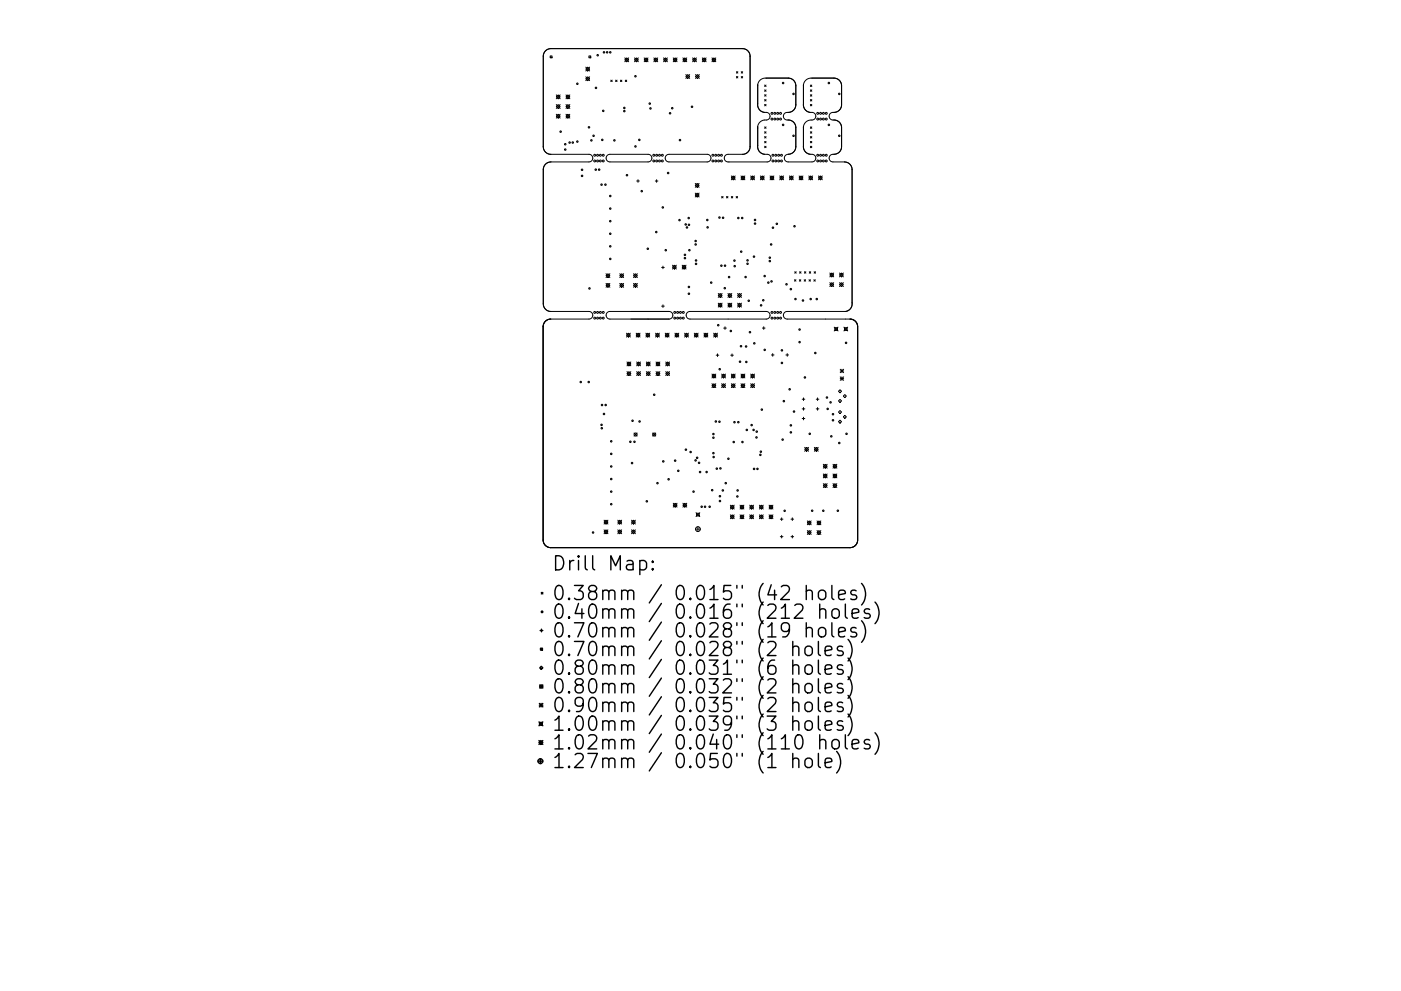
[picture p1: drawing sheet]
<svg xmlns="http://www.w3.org/2000/svg" width="297mm" height="210mm" viewBox="0 0 297 210" stroke-linecap="round" stroke-linejoin="round" font-family="sans-serif">
<defs><g id="words">
<g font-size="4.2">
<text x="117.1" y="121.1">Drill Map:</text>
<text x="117.1" y="127.4">0.38mm / 0.015&quot; (42 holes)</text>
<text x="117.1" y="131.3">0.40mm / 0.016&quot; (212 holes)</text>
<text x="117.1" y="135.3">0.70mm / 0.028&quot; (19 holes)</text>
<text x="117.1" y="139.2">0.70mm / 0.028&quot; (2 holes)</text>
<text x="117.1" y="143.2">0.80mm / 0.031&quot; (6 holes)</text>
<text x="117.1" y="147.2">0.80mm / 0.032&quot; (2 holes)</text>
<text x="117.1" y="151.1">0.90mm / 0.035&quot; (2 holes)</text>
<text x="117.1" y="155.1">1.00mm / 0.039&quot; (3 holes)</text>
<text x="117.1" y="159">1.02mm / 0.040&quot; (110 holes)</text>
<text x="117.1" y="163">1.27mm / 0.050&quot; (1 hole)</text>
</g>
</g></defs>
<g fill="none" stroke="#000" stroke-width=".21">
<path d="M115.2 11.9a1.62 1.62 0 0 1 1.6-1.6h40.6a1.62 1.62 0 0 1 1.6 1.6v19.2a1.62 1.62 0 0 1-1.6 1.6M115.2 11.9v19.2M116.6 11.9h.4v.4h-.4zM124.2 14.7l.4-.5 .4 .5-.4 .4zM124.2 14.2l.8 .9M124.2 16.3l.8 .8M124.6 16.3l.4 .4-.4 .4-.4-.4zM124.9 11.9h.4v.4h-.4zM125 14.2l-.8 .9M125 16.3l-.8 .8M129.5 17l.3 .3M129.8 17l-.3 .3"/>
<path d="M130.5 17l.3 .3M130.8 17l-.3 .3M131.5 17l.4 .3M131.9 17l-.4 .3M132.5 12.7l.4-.4 .4 .4-.4 .4zM132.5 12.3l.8 .8M132.6 17l.3 .3M132.9 17l-.3 .3M133.3 12.3l-.8 .8M134.5 12.7l.4-.4 .4 .4-.4 .4zM134.5 12.3l.8 .8M135.3 12.3l-.8 .8"/>
<path d="M136.6 12.7l.4-.4 .4 .4-.4 .4zM136.6 12.3l.8 .8M137.4 12.3l-.8 .8M138.6 12.7l.4-.4 .4 .4-.4 .4zM138.6 12.3l.8 .8M139.4 12.3l-.8 .8M140.7 12.7l.4-.4 .4 .4-.4 .4zM140.7 12.3l.8 .8M141.5 12.3l-.8 .8M142.7 12.7l.4-.4 .5 .4-.5 .4zM142.7 12.3l.9 .8M143.6 12.3l-.9 .8"/>
<path d="M144.8 12.7l.4-.4 .4 .4-.4 .4zM144.8 12.3l.8 .8M145.4 15.8l.8 .8M145.6 12.3l-.8 .8M145.8 15.8l.4 .4-.4 .4-.4-.4zM146.2 15.8l-.8 .8M146.8 12.7l.5-.4 .4 .4-.4 .4zM146.8 12.3l.9 .8M147.5 15.8l.8 .8M147.7 12.3l-.9 .8M147.9 15.8l.4 .4-.4 .4-.4-.4zM148.3 15.8l-.8 .8"/>
<path d="M148.9 12.7l.4-.4 .4 .4-.4 .4zM148.9 12.3l.8 .8M149.7 12.3l-.8 .8M150.9 12.7l.5-.4 .4 .4-.4 .4zM150.9 12.3l.9 .8M151.8 12.3l-.9 .8M156.1 15.2l.3 .3M156.1 16.2l.3 .3M156.4 15.2l-.3 .3M156.4 16.2l-.3 .3M157.2 16.2l.3 .3M157.2 15.2l.3 .3"/>
<path d="M157.5 15.2l-.3 .3M157.5 16.2l-.3 .3M160.7 18l-.1 4M162.1 18l.3 .4M162.1 19.1l.3 .3M162.4 18l-.3 .4M162.4 19.1l-.3 .3M167.1 16.6a1.62 1.62 0 0 1 1.6 1.6M167.1 16.6h-4.8a1.62 1.62 0 0 0-1.7 1.6M168.7 18.2v4M170.4 18l-.1 4M171.8 18l.3 .4"/>
<path d="M171.8 19.1l.3 .3M172.1 18l-.3 .4M172.1 19.1l-.3 .3M176.8 16.6a1.62 1.62 0 0 1 1.6 1.6M176.8 16.6h-4.8a1.62 1.62 0 0 0-1.7 1.6M178.4 18.2v4M115.2 31.1a1.62 1.62 0 0 0 1.6 1.6h8.1a.81 .81 0 0 1 .8 .8 .81 .81 0 0 1-.8 .9h-8.1a1.62 1.62 0 0 0-1.6 1.6M115.2 36v28.5M115.2 31.1a1.62 1.62 0 0 0 1.6 1.6M116.8 34.4a1.62 1.62 0 0 0-1.6 1.6M117.9 20.5l.5-.4 .4 .4-.4 .5zM117.9 22.6l.5-.4 .4 .4-.4 .4z"/>
<path d="M117.9 20.1l.9 .9M117.9 22.2l.9 .8M117.9 24.2l.9 .9M118.4 24.2l.4 .5-.4 .4-.5-.4zM118.8 20.1l-.9 .9M118.8 22.2l-.9 .8M118.8 24.2l-.9 .9M120 20.5l.4-.4 .4 .4-.4 .5zM120 22.6l.4-.4 .4 .4-.4 .4zM120 22.2l.8 .8M120 24.2l.8 .9M120 20.1l.8 .9"/>
<path d="M120.4 24.2l.4 .5-.4 .4-.4-.4zM120.8 20.1l-.8 .9M120.8 22.2l-.8 .8M120.8 24.2l-.8 .9M128.7 33l.6-.3h8.1a.81 .81 0 0 1 .8 .8 .81 .81 0 0 1-.8 .9h-8.1a.81 .81 0 0 1-.7-.5 .81 .81 0 0 1 .1-.9zM135 38.4h.6M135.3 38.1v.6M138.9 38.4h.6M139.2 38.1v.6M141.3 33l.5-.3h8.1a.81 .81 0 0 1 .8 .8 .81 .81 0 0 1-.8 .9h-8.1a.81 .81 0 0 1-.7-.5 .81 .81 0 0 1 .2-.9zM147.4 38.9l.8 .8M147.8 38.9l.4 .4-.4 .4-.4-.4z"/>
<path d="M148.2 38.9l-.8 .8M155.1 37.3l.8 .8M155.5 37.3l.4 .4-.4 .4-.4-.4zM155.9 37.3l-.8 .8M157.1 37.7l.4-.4 .4 .4-.4 .4zM157.1 37.3l.8 .8M157.9 37.3l-.8 .8M159.2 37.3l.8 .8M159.6 37.3l.4 .4-.4 .4-.4-.4zM160 37.3l-.8 .8M160.6 22a1.63 1.63 0 0 0 1.5 1.8h.4a.81 .81 0 0 1 .8 .9 .81 .81 0 0 1-.8 .8h-.4a1.63 1.63 0 0 0-1.5 1.8M160.6 30.9a1.63 1.63 0 0 0 1.5 1.8h.6a.81 .81 0 0 1 .8 .8 .81 .81 0 0 1-.8 .9h-8.3a.81 .81 0 0 1-.8-.9 .81 .81 0 0 1 .8-.8h3"/>
<path d="M160.7 30.9a1.63 1.63 0 0 0 1.4 1.8M160.7 22a1.63 1.63 0 0 0 1.4 1.8M160.7 26.9l-.1 4M161.2 37.7l.4-.4 .4 .4-.4 .4zM161.2 37.3l.8 .8M162 37.3l-.8 .8M162.1 21.1l.3 .3M162.1 20.1l.3 .3M162.1 22.1l.3 .4M162.1 26.9l.3 .3M162.1 27.9l.3 .4M162.1 29l.3 .3"/>
<path d="M162.1 30l.3 .3M162.1 31l.3 .3M162.4 20.1l-.3 .3M162.4 21.1l-.3 .3M162.4 22.1l-.3 .4M162.4 26.9l-.3 .3M162.4 27.9l-.3 .4M162.4 29l-.3 .3M162.4 30l-.3 .3M162.4 31l-.3 .3M163.3 37.3l.8 .8M163.7 37.3l.4 .4-.4 .4-.4-.4z"/>
<path d="M164.1 37.3l-.8 .8M165.3 37.3l.8 .8M165.7 37.3l.4 .4-.4 .4-.4-.4zM166.1 37.3l-.8 .8M167.1 23.8h-.2a.81 .81 0 0 0-.8 .9 .81 .81 0 0 0 .8 .8h.2M167.1 25.5a1.62 1.62 0 0 1 1.6 1.6M167.1 25.4a1.62 1.62 0 0 1 1.6 1.7M167.4 37.3l.8 .8M167.8 37.3l.4 .4-.4 .4-.4-.4zM168.2 37.3l-.8 .8M168.7 22.2a1.62 1.62 0 0 1-1.6 1.6M168.7 31.1a1.62 1.62 0 0 1-1.6 1.6"/>
<path d="M168.7 27.1v4M169.4 37.7l.4-.4 .4 .4-.4 .4zM169.4 37.3l.8 .8M170.2 37.3l-.8 .8M170.3 22a1.63 1.63 0 0 0 1.5 1.8h.4a.81 .81 0 0 1 .8 .9 .81 .81 0 0 1-.8 .8 1.64 1.64 0 0 0-1.9 1.6M170.3 30.9a1.63 1.63 0 0 0 1.5 1.8h.4a.81 .81 0 0 1 .8 .8 .81 .81 0 0 1-.8 .9h-5.1a.84 .84 0 0 1-.8-1 .84 .84 0 0 1 1.1-.7 1.62 1.62 0 0 0 1.3-1.6M170.4 22a1.63 1.63 0 0 0 1.4 1.8M170.4 30.9a1.63 1.63 0 0 0 1.4 1.8M170.4 26.9l-.1 4M171.5 37.3l.8 .8M171.8 20.1l.3 .3M171.8 21.1l.3 .3"/>
<path d="M171.8 22.1l.3 .4M171.8 26.9l.3 .3M171.8 27.9l.3 .4M171.8 29l.3 .3M171.8 30l.3 .3M171.8 31l.3 .3M171.9 37.3l.4 .4-.4 .4-.4-.4zM172.1 20.1l-.3 .3M172.1 21.1l-.3 .3M172.1 22.1l-.3 .4M172.1 26.9l-.3 .3M172.1 27.9l-.3 .4"/>
<path d="M172.1 29l-.3 .3M172.1 30l-.3 .3M172.1 31l-.3 .3M172.3 37.3l-.8 .8M173.5 37.7l.4-.4 .5 .4-.5 .4zM173.5 37.3l.9 .8M174.4 37.3l-.9 .8M176.8 23.8h-.2a.81 .81 0 0 0-.8 .9 .81 .81 0 0 0 .8 .8h.2M176.8 25.5a1.62 1.62 0 0 1 1.6 1.6M176.8 25.4a1.62 1.62 0 0 1 1.6 1.7M178.4 31.1a1.85 1.85 0 0 1-2.1 1.7 .81 .81 0 0 0-.5 .9 .81 .81 0 0 0 .8 .7h2.4M178.4 22.2a1.62 1.62 0 0 1-1.6 1.6"/>
<path d="M178.4 31.1a1.62 1.62 0 0 1-1.6 1.6M178.4 27.1v4M179 34.4a1.62 1.62 0 0 1 1.6 1.6v28.3a1.63 1.63 0 0 1-1.4 1.8h-12.3a.81 .81 0 0 0-.8 .8 .81 .81 0 0 0 .8 .8h13.3M179.1 34.4a1.62 1.62 0 0 1 1.6 1.6v28.3a1.63 1.63 0 0 1-1.4 1.8M128.5 58.5l.4-.4 .4 .4-.4 .4zM128.5 58.1l.8 .8M129.3 58.1l-.8 .8M131.4 58.5l.4-.4 .4 .4-.4 .4zM131.4 58.1l.8 .8M132.2 58.1l-.8 .8M134.3 58.5l.4-.4 .4 .4-.4 .4zM134.3 58.1l.8 .8"/>
<path d="M135.1 58.1l-.8 .8M140.3 56.7h.5M140.6 56.5v.5M142.6 56.7l.4-.4 .4 .4-.4 .4zM142.6 56.3l.8 .8M143.4 56.3l-.8 .8M144.6 56.3l.9 .8M145 56.3l.5 .4-.5 .4-.4-.4zM145.5 56.3l-.9 .8M147.4 41.4l.4-.4 .4 .4-.4 .4zM147.4 41l.8 .8M148.2 41l-.8 .8"/>
<path d="M153 41.7l.3 .3M153.3 41.7l-.3 .3M154 41.7l.3 .3M154.3 41.7l-.3 .3M155.1 41.7l.3 .3M155.4 41.7l-.3 .3M156.1 41.7l.3 .3M156.4 41.7l-.3 .3M168.4 59.3l.4 .4M168.5 57.7l.3 .3M168.8 59.3l-.4 .4M168.8 57.7l-.3 .3"/>
<path d="M169.5 59.3l.3 .4M169.5 57.7l.3 .3M169.8 59.3l-.3 .4M169.8 57.7l-.3 .3M170.5 59.3l.3 .4M170.6 57.7l.3 .3M170.8 59.3l-.3 .4M170.9 57.7l-.3 .3M171.5 59.3l.3 .4M171.6 57.7l.3 .3M171.8 59.3l-.3 .4M171.9 57.7l-.3 .3"/>
<path d="M172.6 59.3l.3 .4M172.6 57.7l.3 .3M172.9 59.3l-.3 .4M172.9 57.7l-.3 .3M175.9 58.3l.4-.4 .5 .4-.5 .4zM175.9 57.9l.9 .8M175.9 60l.9 .8M176.8 57.9l-.9 .8M176.8 60l-.9 .8M178 58.3l.4-.4 .4 .4-.4 .4zM178 60l.8 .8M178 57.9l.8 .8"/>
<path d="M178.4 60l.4 .4-.4 .4-.4-.4zM178.8 57.9l-.8 .8M178.8 60l-.8 .8M115.2 64.5a1.62 1.62 0 0 0 1.6 1.6h8.1a.81 .81 0 0 1 .8 .8 .81 .81 0 0 1-.8 .8h-8.1M115.2 64.5a1.62 1.62 0 0 0 1.6 1.6M116.8 67.7a1.62 1.62 0 0 0-1.7 1.6v45.3a1.62 1.62 0 0 0 1.7 1.6M116.8 67.7a1.62 1.62 0 0 0-1.6 1.6v45.3a1.62 1.62 0 0 0 1.6 1.6M128.5 60.1l.8 .8M128.7 66.3l.6-.2h12.5a.81 .81 0 0 1 .9 .8 .81 .81 0 0 1-.9 .8h-12.5a.81 .81 0 0 1-.7-.5 .81 .81 0 0 1 .1-.9zM128.9 60.1l.4 .4-.4 .4-.4-.4zM129.3 60.1l-.8 .8M131.4 60.1l.8 .8"/>
<path d="M131.8 60.1l.4 .4-.4 .4-.4-.4zM132.2 60.1l-.8 .8M132.8 71.1l.4-.4 .4 .4-.4 .4zM132.8 70.7l.8 .8M132.9 76.8l.9 .8M132.9 78.8l.9 .9M133.3 76.8l.5 .4-.5 .4-.4-.4zM133.3 78.8l.5 .5-.5 .4-.4-.4zM133.6 70.7l-.8 .8M133.8 76.8l-.9 .8M133.8 78.8l-.9 .9M134.3 60.5l.4-.4 .4 .4-.4 .4z"/>
<path d="M134.3 60.1l.8 .8M134.9 71.1l.4-.4 .4 .4-.4 .4zM134.9 70.7l.8 .8M135 77.2l.4-.4 .4 .4-.4 .4zM135 79.3l.4-.5 .4 .5-.4 .4zM135 78.8l.8 .9M135 76.8l.8 .8M135.1 60.1l-.8 .8M135.7 70.7l-.8 .8M135.8 76.8l-.8 .8M135.8 78.8l-.8 .9M136.9 71.1l.4-.4 .5 .4-.5 .4z"/>
<path d="M136.9 70.7l.9 .8M137 78.8l.9 .9M137 76.8l.9 .8M137.4 76.8l.5 .4-.5 .4-.4-.4zM137.4 78.8l.5 .5-.5 .4-.4-.4zM137.8 70.7l-.9 .8M137.9 76.8l-.9 .8M137.9 78.8l-.9 .9M139 71.1l.4-.4 .4 .4-.4 .4zM139 70.7l.8 .8M139.1 77.2l.4-.4 .4 .4-.4 .4zM139.1 78.8l.8 .9"/>
<path d="M139.1 76.8l.8 .8M139.5 78.8l.4 .5-.4 .4-.4-.4zM139.8 70.7l-.8 .8M139.9 76.8l-.8 .8M139.9 78.8l-.8 .9M140.3 65h.5M140.6 64.7v.5M141 71.1l.5-.4 .4 .4-.4 .4zM141 70.7l.9 .8M141.1 77.2l.5-.4 .4 .4-.4 .4zM141.1 79.3l.5-.5 .4 .5-.4 .4zM141.1 78.8l.9 .9"/>
<path d="M141.1 76.8l.9 .8M141.9 70.7l-.9 .8M142 76.8l-.9 .8M142 78.8l-.9 .9M143.1 71.1l.4-.4 .4 .4-.4 .4zM143.1 70.7l.8 .8M143.9 70.7l-.8 .8M145.1 71.1l.5-.4 .4 .4-.4 .4zM145.1 70.7l.9 .8M145.7 66.3l.6-.2h16.2a.81 .81 0 0 1 .8 .8 .81 .81 0 0 1-.8 .8h-16.2a.81 .81 0 0 1-.8-.5 .81 .81 0 0 1 .2-.9zM146 70.7l-.9 .8M147.2 71.1l.4-.4 .4 .4-.4 .4z"/>
<path d="M147.2 70.7l.8 .8M148 70.7l-.8 .8M149.3 70.7l.8 .8M149.7 70.7l.4 .4-.4 .4-.4-.4zM150.1 70.7l-.8 .8M150.9 79.8l.5-.4 .4 .4-.4 .4zM150.9 79.4l.9 .8M151.3 71.1l.4-.4 .4 .4-.4 .4zM151.3 70.7l.8 .8M151.8 79.4l-.9 .8M151.8 75.4h.6M152.1 75.1v.5"/>
<path d="M152.1 70.7l-.8 .8M152.3 62.3l.8 .8M152.3 64.3l.8 .8M152.7 62.3l.4 .4-.4 .4-.4-.4zM152.7 64.3l.4 .4-.4 .4-.4-.4zM153 79.4l.8 .8M153.1 62.3l-.8 .8M153.1 64.3l-.8 .8M153.4 79.4l.4 .4-.4 .4-.4-.4zM153.4 69.6h.6M153.7 69.3v.6M153.8 79.4l-.8 .8"/>
<path d="M154.3 62.7l.4-.4 .5 .4-.5 .4zM154.3 64.3l.9 .8M154.3 62.3l.9 .8M154.7 64.3l.5 .4-.5 .4-.4-.4zM154.9 75.4h.6M155.1 79.8l.4-.4 .4 .4-.4 .4zM155.1 79.4l.8 .8M155.2 62.3l-.9 .8M155.2 64.3l-.9 .8M155.2 75.1v.5M155.9 79.4l-.8 .8M156.4 62.7l.4-.4 .4 .4-.4 .4z"/>
<path d="M156.4 64.7l.4-.4 .4 .4-.4 .4zM156.4 64.3l.8 .8M156.4 62.3l.8 .8M157.1 79.8l.4-.4 .4 .4-.4 .4zM157.1 79.4l.8 .8M157.2 62.3l-.8 .8M157.2 64.3l-.8 .8M157.9 79.4l-.8 .8M159.2 79.4l.8 .8M159.6 79.4l.4 .4-.4 .4-.4-.4zM160 79.4l-.8 .8M161.6 69.6h.6"/>
<path d="M161.9 69.3v.6M163.5 75.3h.6M163.8 75v.6M166.6 75.3h.6M166.9 75v.6M175.9 60.4l.4-.4 .5 .4-.5 .4zM176.9 69.4l.8 .8M177 69.5h.6v.6h-.6zM177.7 69.4l-.8 .8M178.1 78.3l.8 .8M178.1 78.7h.8M178.1 80l.8 .7"/>
<path d="M178.5 78.3v.8M178.5 80v.7M178.9 78.3l-.8 .8M178.9 80l-.8 .7M178.9 69.4l.8 .8M179 69.5h.6v.6h-.6zM179.7 69.4l-.8 .8M180.2 67.7a1.62 1.62 0 0 1 1.6 1.6v45.3a1.62 1.62 0 0 1-1.6 1.6M180.2 67.7a1.62 1.62 0 0 1 1.7 1.6v45.3a1.62 1.62 0 0 1-1.7 1.6M134.4 91.9l.7 .6M135.1 91.9l-.7 .6M138.4 91.9l.6 .6"/>
<path d="M139 91.9l-.6 .6M150.9 81.8l.5-.4 .4 .4-.4 .4zM150.9 81.4l.9 .8M151.8 81.4l-.9 .8M153 81.8l.4-.4 .4 .4-.4 .4zM153 81.4l.8 .8M153.8 81.4l-.8 .8M155.1 81.8l.4-.4 .4 .4-.4 .4zM155.1 81.4l.8 .8M155.9 81.4l-.8 .8M157.1 81.8l.4-.4 .4 .4-.4 .4zM157.1 81.4l.8 .8"/>
<path d="M157.9 81.4l-.8 .8M159.2 81.8l.4-.4 .4 .4-.4 .4zM159.2 81.4l.8 .8M160 81.4l-.8 .8M170.1 84.7h.5M170.1 86.7h.5M170.1 88.8h.5M170.4 84.4v.6M170.4 86.5v.5M170.4 88.5v.6M170.6 94.9l.8 .8M171 94.9l.4 .4-.4 .4-.4-.4z"/>
<path d="M171.4 94.9l-.8 .8M172.7 95.3l.4-.4 .4 .4-.4 .4zM172.7 94.9l.8 .8M173.1 84.7h.5M173.1 86.8h.5M173.3 84.4v.6M173.3 86.5v.5M173.5 94.9l-.8 .8M174.6 98.5l.8 .8M175 98.5l.4 .4-.4 .4-.4-.4zM175.4 98.5l-.8 .8M176.6 98.5l.8 .8"/>
<path d="M177 98.5l.4 .4-.4 .4-.4-.4zM177.4 98.5l-.8 .8M178.1 82.7l.3 .3-.3 .3-.3-.3zM178.1 84.7l.3 .4-.3 .3-.3-.3zM178.1 87.1l.3 .3-.3 .3-.3-.3zM178.1 89.2l.3 .3-.3 .3-.3-.3zM178.1 80.3h.8M178.8 84l.3-.3 .3 .3-.3 .4zM178.8 88.4l.3-.3 .3 .3-.3 .4zM116.8 116.2h63.4M128.1 110.8l.4-.4 .4 .4-.4 .4zM128.1 112.8l.4-.4 .4 .4-.4 .4z"/>
<path d="M128.1 110.4l.8 .8M128.1 112.4l.8 .8M128.9 110.4l-.8 .8M128.9 112.4l-.8 .8M131 110.4l.8 .8M131 112.4l.8 .8M131.4 110.4l.4 .4-.4 .4-.4-.4zM131.4 112.4l.4 .4-.4 .4-.4-.4zM131.8 110.4l-.8 .8M131.8 112.4l-.8 .8M133.9 110.4l.8 .8M133.9 112.4l.8 .8"/>
<path d="M134.3 110.4l.4 .4-.4 .4-.4-.4zM134.3 112.4l.4 .4-.4 .4-.4-.4zM134.7 112.4l-.8 .8M134.7 110.4l-.8 .8M142.7 107.2l.4-.4 .5 .4-.5 .4zM142.7 106.8l.9 .8M143.6 106.8l-.9 .8M144.8 107.2l.4-.4 .4 .4-.4 .4zM144.8 106.8l.8 .8M145.6 106.8l-.8 .8M147.5 112.3h1M147.6 108.8l.8 .8"/>
<path d="M147.7 108.9h.6v.6h-.6zM148 111.7v1.1M148.4 108.8l-.8 .8M154.8 107.6l.5-.4 .4 .4-.4 .4zM154.8 109.6l.5-.4 .4 .4-.4 .5zM154.8 107.2l.9 .8M154.8 109.2l.9 .9M155.7 107.2l-.9 .8M155.7 109.2l-.9 .9M156.9 109.2l.8 .9M156.9 107.2l.8 .8M157.3 107.2l.4 .4-.4 .4-.4-.4z"/>
<path d="M157.3 109.2l.4 .4-.4 .5-.4-.5zM157.7 107.2l-.8 .8M157.7 109.2l-.8 .9M159 107.6l.4-.4 .4 .4-.4 .4zM159 109.6l.4-.4 .4 .4-.4 .5zM159 109.2l.8 .9M159 107.2l.8 .8M159.8 107.2l-.8 .8M159.8 109.2l-.8 .9M161 107.6l.4-.4 .4 .4-.4 .4zM161 109.6l.4-.4 .4 .4-.4 .5zM161 109.2l.8 .9"/>
<path d="M161 107.2l.8 .8M161.8 107.2l-.8 .8M161.8 109.2l-.8 .9M163.1 109.2l.8 .9M163.1 107.2l.8 .8M163.5 107.2l.4 .4-.4 .4-.4-.4zM163.5 109.2l.4 .4-.4 .5-.4-.5zM163.9 107.2l-.8 .8M163.9 109.2l-.8 .9M165.4 110.1h.6M165.4 113.9h.6M165.7 109.9v.5"/>
<path d="M165.7 113.6v.5M167.7 110.1h.6M167.7 113.9h.6M168 109.9v.5M168 113.6v.5M171.2 110.9l.4-.4 .4 .4-.4 .4zM171.2 113l.4-.4 .4 .4-.4 .4zM171.2 110.5l.8 .8M171.2 112.6l.8 .8M172 110.5l-.8 .8M172 112.6l-.8 .8M173.2 110.9l.4-.4 .4 .4-.4 .4z"/>
<path d="M173.2 113l.4-.4 .4 .4-.4 .4zM173.2 112.6l.8 .8M173.2 110.5l.8 .8M174 110.5l-.8 .8M174 112.6l-.8 .8M174.6 100.6l.8 .8M174.6 102.6l.8 .8M175 100.6l.4 .4-.4 .4-.4-.4zM175 102.6l.4 .4-.4 .4-.4-.4zM175.4 100.6l-.8 .8M175.4 102.6l-.8 .8M176.6 101l.4-.4 .4 .4-.4 .4z"/>
<path d="M176.6 103l.4-.4 .4 .4-.4 .4zM176.6 100.6l.8 .8M176.6 102.6l.8 .8M177.4 100.6l-.8 .8M177.4 102.6l-.8 .8"/>
<circle cx="122.4" cy="17.8" r=".16"/>
<circle cx="126.4" cy="18.6" r=".16"/>
<circle cx="126.7" cy="11.7" r=".16"/>
<circle cx="128.1" cy="11.1" r=".16"/>
<circle cx="128.7" cy="11.1" r=".16"/>
<circle cx="129.4" cy="11.1" r=".16"/>
<circle cx="134.7" cy="16.2" r=".16"/>
<circle cx="166" cy="17.6" r=".16"/>
<circle cx="168.2" cy="19.9" r=".16"/>
<circle cx="175.7" cy="17.6" r=".16"/>
<circle cx="177.9" cy="19.9" r=".16"/>
<circle cx="118.9" cy="27.9" r=".16"/>
<circle cx="119.8" cy="31.7" r=".16"/>
<circle cx="119.8" cy="30.6" r=".16"/>
<circle cx="120.8" cy="30.2" r=".16"/>
<circle cx="121.4" cy="30.2" r=".16"/>
<circle cx="122.4" cy="30" r=".16"/>
<circle cx="123.4" cy="37.3" r=".16"/>
<circle cx="123.4" cy="36" r=".16"/>
<circle cx="124.9" cy="27" r=".16"/>
<circle cx="125.4" cy="29.8" r=".16"/>
<circle cx="125.8" cy="28.8" r=".16"/>
<circle cx="126.1" cy="34.2" r=".2"/>
<circle cx="126.1" cy="32.9" r=".2"/>
<circle cx="126.3" cy="36" r=".16"/>
<circle cx="126.7" cy="34.2" r=".2"/>
<circle cx="126.7" cy="32.9" r=".2"/>
<circle cx="127" cy="36" r=".16"/>
<circle cx="127.3" cy="34.2" r=".2"/>
<circle cx="127.3" cy="32.9" r=".2"/>
<circle cx="127.5" cy="39.2" r=".16"/>
<circle cx="127.7" cy="29.7" r=".16"/>
<circle cx="127.9" cy="23.5" r=".16"/>
<circle cx="127.9" cy="34.2" r=".2"/>
<circle cx="127.9" cy="32.9" r=".2"/>
<circle cx="128.4" cy="39.2" r=".16"/>
<circle cx="130.3" cy="29.8" r=".16"/>
<circle cx="132.4" cy="23.6" r=".16"/>
<circle cx="132.4" cy="22.9" r=".16"/>
<circle cx="132.9" cy="37.2" r=".16"/>
<circle cx="134.7" cy="31.1" r=".16"/>
<circle cx="135.5" cy="29.7" r=".16"/>
<circle cx="137.8" cy="22" r=".16"/>
<circle cx="137.9" cy="23" r=".16"/>
<circle cx="138.6" cy="34.2" r=".2"/>
<circle cx="138.6" cy="32.9" r=".2"/>
<circle cx="139.2" cy="34.2" r=".2"/>
<circle cx="139.2" cy="32.9" r=".2"/>
<circle cx="139.8" cy="34.2" r=".2"/>
<circle cx="139.8" cy="32.9" r=".2"/>
<circle cx="140.4" cy="34.2" r=".2"/>
<circle cx="140.4" cy="32.9" r=".2"/>
<circle cx="141.7" cy="36.7" r=".16"/>
<circle cx="142.1" cy="24" r=".16"/>
<circle cx="142.5" cy="23" r=".16"/>
<circle cx="144.2" cy="29.7" r=".16"/>
<circle cx="146.7" cy="22.7" r=".16"/>
<circle cx="151.1" cy="34.2" r=".2"/>
<circle cx="151.1" cy="32.9" r=".2"/>
<circle cx="151.7" cy="34.2" r=".2"/>
<circle cx="151.7" cy="32.9" r=".2"/>
<circle cx="152.4" cy="34.2" r=".2"/>
<circle cx="152.4" cy="32.9" r=".2"/>
<circle cx="153" cy="34.2" r=".2"/>
<circle cx="153" cy="32.9" r=".2"/>
<circle cx="163.7" cy="24" r=".2"/>
<circle cx="163.7" cy="25.3" r=".2"/>
<circle cx="163.9" cy="34.2" r=".2"/>
<circle cx="163.9" cy="32.9" r=".2"/>
<circle cx="164.3" cy="24" r=".2"/>
<circle cx="164.3" cy="25.3" r=".2"/>
<circle cx="164.5" cy="34.2" r=".2"/>
<circle cx="164.5" cy="32.9" r=".2"/>
<circle cx="164.9" cy="24" r=".2"/>
<circle cx="164.9" cy="25.3" r=".2"/>
<circle cx="165.1" cy="34.2" r=".2"/>
<circle cx="165.1" cy="32.9" r=".2"/>
<circle cx="165.5" cy="24" r=".2"/>
<circle cx="165.5" cy="25.3" r=".2"/>
<circle cx="165.7" cy="34.2" r=".2"/>
<circle cx="165.7" cy="32.9" r=".2"/>
<circle cx="166" cy="26.5" r=".16"/>
<circle cx="168.2" cy="28.8" r=".16"/>
<circle cx="173.4" cy="34.2" r=".2"/>
<circle cx="173.4" cy="32.9" r=".2"/>
<circle cx="173.4" cy="24" r=".2"/>
<circle cx="173.4" cy="25.3" r=".2"/>
<circle cx="174" cy="34.2" r=".2"/>
<circle cx="174" cy="32.9" r=".2"/>
<circle cx="174" cy="24" r=".2"/>
<circle cx="174" cy="25.3" r=".2"/>
<circle cx="174.6" cy="34.2" r=".2"/>
<circle cx="174.6" cy="32.9" r=".2"/>
<circle cx="174.6" cy="24" r=".2"/>
<circle cx="174.6" cy="25.3" r=".2"/>
<circle cx="175.2" cy="34.2" r=".2"/>
<circle cx="175.2" cy="24" r=".2"/>
<circle cx="175.2" cy="32.9" r=".2"/>
<circle cx="175.2" cy="25.3" r=".2"/>
<circle cx="175.7" cy="26.5" r=".16"/>
<circle cx="177.9" cy="28.8" r=".16"/>
<circle cx="129.4" cy="44.3" r=".16"/>
<circle cx="129.4" cy="49.6" r=".16"/>
<circle cx="129.4" cy="54.9" r=".16"/>
<circle cx="129.4" cy="41.6" r=".16"/>
<circle cx="129.4" cy="46.9" r=".16"/>
<circle cx="129.4" cy="52.3" r=".16"/>
<circle cx="136.1" cy="40.6" r=".16"/>
<circle cx="137.3" cy="52.8" r=".16"/>
<circle cx="139.1" cy="49.2" r=".16"/>
<circle cx="140.5" cy="44" r=".16"/>
<circle cx="141.2" cy="53.1" r=".16"/>
<circle cx="144.1" cy="46.7" r=".16"/>
<circle cx="145.2" cy="54.8" r=".16"/>
<circle cx="145.2" cy="54.1" r=".16"/>
<circle cx="145.4" cy="47.6" r=".16"/>
<circle cx="145.6" cy="48.3" r=".16"/>
<circle cx="146" cy="46.3" r=".16"/>
<circle cx="146.1" cy="47.7" r=".16"/>
<circle cx="146.2" cy="53.1" r=".16"/>
<circle cx="147.5" cy="51.1" r=".16"/>
<circle cx="147.5" cy="51.9" r=".16"/>
<circle cx="147.6" cy="56" r=".16"/>
<circle cx="147.6" cy="55.3" r=".16"/>
<circle cx="150" cy="46.7" r=".16"/>
<circle cx="150" cy="48.2" r=".16"/>
<circle cx="150.8" cy="60" r=".16"/>
<circle cx="152.5" cy="46.2" r=".16"/>
<circle cx="152.9" cy="56.4" r=".16"/>
<circle cx="153.3" cy="46.2" r=".16"/>
<circle cx="153.7" cy="56.4" r=".16"/>
<circle cx="154.6" cy="58.8" r=".16"/>
<circle cx="155.7" cy="55.3" r=".16"/>
<circle cx="155.8" cy="56.5" r=".16"/>
<circle cx="156.5" cy="46.3" r=".16"/>
<circle cx="157.2" cy="53.4" r=".16"/>
<circle cx="157.4" cy="46.3" r=".16"/>
<circle cx="158.1" cy="58.8" r=".16"/>
<circle cx="158.5" cy="55.2" r=".16"/>
<circle cx="158.5" cy="56" r=".16"/>
<circle cx="159.9" cy="54.5" r=".16"/>
<circle cx="160.1" cy="47.4" r=".16"/>
<circle cx="160.1" cy="46.7" r=".16"/>
<circle cx="162.1" cy="58.6" r=".16"/>
<circle cx="162.9" cy="60" r=".16"/>
<circle cx="163.2" cy="55.4" r=".16"/>
<circle cx="163.2" cy="54.7" r=".16"/>
<circle cx="163.5" cy="51.9" r=".16"/>
<circle cx="163.6" cy="59.7" r=".16"/>
<circle cx="163.9" cy="48.3" r=".16"/>
<circle cx="164.7" cy="47.5" r=".16"/>
<circle cx="168.4" cy="48" r=".16"/>
<circle cx="125" cy="61.2" r=".16"/>
<circle cx="126.1" cy="67.5" r=".2"/>
<circle cx="126.1" cy="66.3" r=".2"/>
<circle cx="126.7" cy="67.5" r=".2"/>
<circle cx="126.7" cy="66.3" r=".2"/>
<circle cx="127.3" cy="67.5" r=".2"/>
<circle cx="127.3" cy="66.3" r=".2"/>
<circle cx="127.9" cy="67.5" r=".2"/>
<circle cx="127.9" cy="66.3" r=".2"/>
<circle cx="143.1" cy="67.5" r=".2"/>
<circle cx="143.1" cy="66.3" r=".2"/>
<circle cx="143.7" cy="67.5" r=".2"/>
<circle cx="143.7" cy="66.3" r=".2"/>
<circle cx="144.3" cy="67.5" r=".2"/>
<circle cx="144.3" cy="66.3" r=".2"/>
<circle cx="144.9" cy="66.3" r=".2"/>
<circle cx="144.9" cy="67.5" r=".2"/>
<circle cx="146.1" cy="60.9" r=".16"/>
<circle cx="146.1" cy="62.3" r=".16"/>
<circle cx="152.3" cy="69" r=".16"/>
<circle cx="152.6" cy="78.3" r=".16"/>
<circle cx="153.7" cy="61.1" r=".16"/>
<circle cx="154.9" cy="70.2" r=".16"/>
<circle cx="156.9" cy="76.7" r=".16"/>
<circle cx="157.1" cy="73.5" r=".16"/>
<circle cx="158.2" cy="73.5" r=".16"/>
<circle cx="158.2" cy="76.8" r=".16"/>
<circle cx="158.7" cy="63.8" r=".16"/>
<circle cx="159" cy="70.5" r=".16"/>
<circle cx="159.9" cy="72.8" r=".16"/>
<circle cx="161.4" cy="64.8" r=".16"/>
<circle cx="161.8" cy="63.7" r=".16"/>
<circle cx="162.1" cy="74.2" r=".16"/>
<circle cx="163.7" cy="66.3" r=".2"/>
<circle cx="163.7" cy="67.5" r=".2"/>
<circle cx="164.3" cy="67.5" r=".2"/>
<circle cx="164.3" cy="66.3" r=".2"/>
<circle cx="164.9" cy="67.5" r=".2"/>
<circle cx="164.9" cy="66.3" r=".2"/>
<circle cx="165.5" cy="66.3" r=".2"/>
<circle cx="165.5" cy="67.5" r=".2"/>
<circle cx="165.8" cy="77" r=".16"/>
<circle cx="165.8" cy="74.3" r=".16"/>
<circle cx="166.8" cy="60.3" r=".16"/>
<circle cx="167.7" cy="61.3" r=".16"/>
<circle cx="168.7" cy="63.5" r=".16"/>
<circle cx="169.5" cy="72.6" r=".16"/>
<circle cx="169.5" cy="69.9" r=".16"/>
<circle cx="170.2" cy="63.8" r=".16"/>
<circle cx="171.9" cy="63.5" r=".16"/>
<circle cx="172.9" cy="74.9" r=".16"/>
<circle cx="173.2" cy="63.5" r=".16"/>
<circle cx="179.4" cy="72.7" r=".16"/>
<circle cx="123.1" cy="81.1" r=".16"/>
<circle cx="124.8" cy="81.1" r=".16"/>
<circle cx="127.5" cy="90.1" r=".16"/>
<circle cx="127.6" cy="90.9" r=".16"/>
<circle cx="127.6" cy="85.9" r=".16"/>
<circle cx="128.1" cy="87.8" r=".16"/>
<circle cx="128.4" cy="85.9" r=".16"/>
<circle cx="129.6" cy="96.3" r=".16"/>
<circle cx="129.6" cy="99" r=".16"/>
<circle cx="129.6" cy="93.6" r=".16"/>
<circle cx="133.6" cy="93.7" r=".16"/>
<circle cx="134" cy="98.3" r=".16"/>
<circle cx="134.1" cy="89.3" r=".16"/>
<circle cx="134.5" cy="93.7" r=".16"/>
<circle cx="134.8" cy="92.2" r=".32"/>
<circle cx="135.6" cy="89.4" r=".16"/>
<circle cx="138.7" cy="92.2" r=".32"/>
<circle cx="138.7" cy="83.8" r=".16"/>
<circle cx="140.6" cy="97.9" r=".16"/>
<circle cx="143.1" cy="97.7" r=".16"/>
<circle cx="143.8" cy="99.9" r=".16"/>
<circle cx="145.4" cy="95.4" r=".16"/>
<circle cx="146.4" cy="95.9" r=".16"/>
<circle cx="147.5" cy="97.7" r=".16"/>
<circle cx="147.8" cy="97.1" r=".16"/>
<circle cx="148.2" cy="98.2" r=".16"/>
<circle cx="151.3" cy="96.1" r=".16"/>
<circle cx="151.3" cy="92.9" r=".16"/>
<circle cx="151.3" cy="92.1" r=".16"/>
<circle cx="151.3" cy="97" r=".16"/>
<circle cx="151.8" cy="89.4" r=".16"/>
<circle cx="152" cy="99.4" r=".16"/>
<circle cx="152.5" cy="89.5" r=".16"/>
<circle cx="152.7" cy="99.4" r=".16"/>
<circle cx="154.4" cy="97.3" r=".16"/>
<circle cx="155.6" cy="93.8" r=".16"/>
<circle cx="155.7" cy="89.6" r=".16"/>
<circle cx="156.5" cy="89.6" r=".16"/>
<circle cx="157.4" cy="93.8" r=".16"/>
<circle cx="158.3" cy="91.2" r=".16"/>
<circle cx="159.4" cy="90.2" r=".16"/>
<circle cx="159.8" cy="91.2" r=".16"/>
<circle cx="159.9" cy="99.5" r=".16"/>
<circle cx="160.4" cy="92.8" r=".16"/>
<circle cx="160.4" cy="91.6" r=".16"/>
<circle cx="160.6" cy="99.5" r=".16"/>
<circle cx="161.2" cy="96.5" r=".16"/>
<circle cx="161.3" cy="95.8" r=".16"/>
<circle cx="161.5" cy="86.9" r=".16"/>
<circle cx="165.9" cy="93.3" r=".16"/>
<circle cx="166.2" cy="85.1" r=".16"/>
<circle cx="167.4" cy="82.6" r=".16"/>
<circle cx="167.7" cy="91.7" r=".16"/>
<circle cx="167.7" cy="90.2" r=".16"/>
<circle cx="168.3" cy="87.3" r=".16"/>
<circle cx="170.7" cy="80.1" r=".16"/>
<circle cx="171.7" cy="92" r=".16"/>
<circle cx="175.3" cy="84.3" r=".16"/>
<circle cx="175.5" cy="86.8" r=".16"/>
<circle cx="176.1" cy="85.4" r=".16"/>
<circle cx="176.3" cy="92.6" r=".16"/>
<circle cx="176.6" cy="87.9" r=".16"/>
<circle cx="176.6" cy="89.2" r=".16"/>
<circle cx="177.9" cy="94" r=".16"/>
<circle cx="179.5" cy="92" r=".16"/>
<circle cx="125.7" cy="113" r=".16"/>
<circle cx="129.6" cy="107" r=".16"/>
<circle cx="129.6" cy="101.6" r=".16"/>
<circle cx="129.6" cy="104.3" r=".16"/>
<circle cx="137.1" cy="106.4" r=".16"/>
<circle cx="139.4" cy="102.5" r=".16"/>
<circle cx="141.8" cy="101.7" r=".16"/>
<circle cx="147" cy="104.3" r=".16"/>
<circle cx="148" cy="112.3" r=".51"/>
<circle cx="148.4" cy="100.1" r=".16"/>
<circle cx="148.8" cy="107.5" r=".16"/>
<circle cx="149.5" cy="107.5" r=".16"/>
<circle cx="149.8" cy="100.1" r=".16"/>
<circle cx="150.5" cy="107.5" r=".16"/>
<circle cx="151" cy="104" r=".16"/>
<circle cx="152.6" cy="106.3" r=".16"/>
<circle cx="152.6" cy="105.3" r=".16"/>
<circle cx="153.3" cy="104" r=".16"/>
<circle cx="153.9" cy="102.5" r=".16"/>
<circle cx="156.3" cy="105.3" r=".16"/>
<circle cx="156.4" cy="104" r=".16"/>
<circle cx="166.4" cy="108.4" r=".16"/>
<circle cx="172.2" cy="108.4" r=".16"/>
<circle cx="174.6" cy="108.4" r=".16"/>
<circle cx="177.6" cy="108.4" r=".16"/>
</g>
<g fill="none" stroke="#000" stroke-width=".3">
<path d="M135.7 119.1l.8-.2 .6 .6v.8l-.3 .5-.3 .1-.8-.1M138.4 119.1l.1 .1-.1 .1-.2-.1 .2-.1v.2M114.5 133.8h.6M114.6 137.5h.4v.4h-.4zM114.8 125.7l.3 .3M114.8 133.5v.6M115.1 125.7l-.3 .3M138.4 120.6l.1 .2-.1 .1-.2-.1 .2-.2v.3M168.1 137.4a.74 .74 0 0 1 1.3 .1v1.6M168.1 136.1v3M170.9 125.5a.74 .74 0 0 1 1.3 .1v1.6M170.9 133.4a.74 .74 0 0 1 1.3 .2v1.5"/>
<path d="M170.9 137.2a.81 .81 0 0 1 1.3 .5v.8a.81 .81 0 0 1-.8 .6 .81 .81 0 0 1-.7-.6v-.8zM170.9 124.2v3M170.9 132.1v3M173.5 136.1v2.6l.4 .4M173.7 125.5a.81 .81 0 0 1 .8-.3 .81 .81 0 0 1 .6 .6v.8a.81 .81 0 0 1-.8 .6 .81 .81 0 0 1-.8-.6v-.8zM173.7 133.4a.81 .81 0 0 1 .8-.3 .81 .81 0 0 1 .6 .6v.9a.81 .81 0 0 1-.8 .6 .81 .81 0 0 1-.8-.6v-.9zM173.8 129.5a.74 .74 0 0 1 1.3 .1v1.6M173.8 128.2v3M174.9 138.1l1.5-.3-.2-.6-.8-.1-.5 .4v1.2l.2 .2 .3 .2 .8-.2M176.4 124.2v2.6l.4 .4M176.4 132.1v2.6l.4 .4M176.7 129.3a.81 .81 0 0 1 1.2 .4v.9a.81 .81 0 0 1-.7 .6 .81 .81 0 0 1-.8-.6v-.9z"/>
<path d="M177.8 126.2l1.4-.3-.1-.5-.9-.2-.4 .4v1.2l.1 .3 .3 .1 .9-.1M177.8 134.1l1.4-.3-.1-.5-.9-.2-.4 .5v1.1l.1 .3 .3 .1 .9-.1M178.7 137.2l-.8-.1-.4 .4 .2 .4 1 .3 .1 .3-.1 .4-.3 .2-.9-.2M179.2 128.2v2.5l.5 .5M179.8 135.7a3.4 3.4 0 0 1 0 4.5M179.8 139.6a3.4 3.4 0 0 1 0 4.6M180.7 130.2l1.4-.3-.2-.6-.8-.1-.4 .4v1.1l.1 .3 .3 .2 .8-.2M181.5 125.4l-.7-.2-.4 .4 .1 .5 1 .3 .2 .2-.2 .5-.3 .1-.8-.1M181.5 133.3l-.7-.2-.4 .5 .1 .4 1 .3 .2 .3-.2 .4-.3 .1-.8-.1M182.7 123.8a3.4 3.4 0 0 1 0 4.6M182.7 131.7a3.4 3.4 0 0 1 0 4.6M184.4 129.3l-.7-.1-.5 .4 .2 .4 1 .3 .1 .3-.1 .4-.3 .2-.9-.2"/>
<path d="M185.5 127.7a3.4 3.4 0 0 1 0 4.6M114.3 157.5l.4-.4 .4 .4-.4 .4zM114.3 157.1l.8 .8M114.3 153.2l.8 .8M114.4 149.2l.7 .8M114.4 149.6h.7M114.4 153.3h.6v.6h-.6zM114.4 145.3l.7 .7M114.4 141.7l.4-.3 .3 .3-.3 .3zM114.7 149.2v.8M115.1 145.3l-.7 .7M115.1 149.2l-.7 .8"/>
<path d="M115.1 153.2l-.8 .8M115.1 157.1l-.8 .8M168.1 141.3a.74 .74 0 0 1 1.3 .2v1.5M168.1 145.3a.74 .74 0 0 1 1.3 .1v1.6M168.1 149.3a.75 .75 0 0 1 1.3 .1v1.6M168.1 153.2a.74 .74 0 0 1 1.3 .2v1.5M168.1 140v3M168.1 144v3M168.1 148v3M168.1 151.9v3M168.1 159.8v3M170.8 141.3a.81 .81 0 0 1 .8-.3 .81 .81 0 0 1 .6 .6v.9a.81 .81 0 0 1-.8 .6 .81 .81 0 0 1-.7-.6v-.9z"/>
<path d="M170.8 149.3a.81 .81 0 0 1 .8-.3 .81 .81 0 0 1 .6 .5v.9a.81 .81 0 0 1-.8 .6 .81 .81 0 0 1-.7-.6v-.9zM170.8 153.2a.81 .81 0 0 1 .8-.3 .81 .81 0 0 1 .6 .6v.9a.81 .81 0 0 1-.8 .6 .81 .81 0 0 1-.7-.6v-.9zM170.9 145.2a.81 .81 0 0 1 1.3 .4v.8a.81 .81 0 0 1-.8 .6 .81 .81 0 0 1-.7-.6v-.8zM173.5 140v2.6l.4 .4M173.5 144v2.6l.4 .4M173.5 148v2.5l.4 .5M173.5 151.9v2.6l.4 .4M173.5 159.8v2.6l.4 .4M173.8 157.2a.74 .74 0 0 1 1.3 .1v1.6M173.8 155.9v3M174.9 142l1.5-.2-.2-.6-.8-.2-.5 .5v1.1l.2 .3 .3 .1 .8-.1M174.9 146l1.5-.3-.2-.5-.8-.2-.5 .4v1.2l.2 .3 .3 .1 .8-.1"/>
<path d="M174.9 150l1.5-.3-.2-.6-.8-.1-.5 .4v1.1l.2 .3 .3 .2 .8-.2M174.9 153.9l1.5-.3-.2-.5-.8-.2-.5 .5v1.1l.2 .3 .3 .1 .8-.1M176.7 157a.81 .81 0 0 1 1.2 .5v.8a.81 .81 0 0 1-.7 .6 .81 .81 0 0 1-.8-.6v-.8zM177.4 159.4a3.4 3.4 0 0 1 0 4.6M178.7 141.2l-.8-.2-.4 .5 .2 .4 1 .3 .1 .3-.1 .4-.3 .1-.9-.1M178.7 145.2l-.8-.2-.4 .4 .2 .5 1 .3 .1 .2-.1 .5-.3 .1-.9-.1M178.7 149.1l-.8-.1-.4 .4 .2 .4 1 .3 .1 .3-.1 .4-.3 .2-.9-.2M178.7 153.1l-.8-.2-.4 .5 .2 .4 1 .3 .1 .3-.1 .4-.3 .1-.9-.1M179.2 155.9v2.6l.5 .4M179.8 143.6a3.4 3.4 0 0 1 0 4.6M179.8 147.5a3.4 3.4 0 0 1 0 4.6M179.8 151.5a3.4 3.4 0 0 1 0 4.6"/>
<path d="M180.7 157.9l1.4-.3-.2-.6-.8-.1-.4 .4v1.2l.1 .2 .3 .2 .8-.2M184.4 157l-.7-.1-.5 .4 .2 .4 1 .3 .1 .3-.1 .4-.3 .2-.9-.2M185.5 155.5a3.4 3.4 0 0 1 0 4.5M114.1 161.5h1M114.6 161v1M162.8 162.8h1.7M168.1 161.1a.74 .74 0 0 1 1.3 .2v1.5M170.8 161.1a.81 .81 0 0 1 .8-.3 .81 .81 0 0 1 .6 .6v.9a.81 .81 0 0 1-.8 .6 .81 .81 0 0 1-.7-.6v-.9zM174.9 161.8l1.5-.2-.2-.6-.8-.2-.5 .5v1.1l.2 .3 .3 .1 .8-.1"/>
<circle cx="114.9" cy="129.8" r=".16"/>
<circle cx="114.8" cy="145.7" r=".32"/>
<circle cx="114.6" cy="161.5" r=".51"/>
</g>
<use href="#words"/>
</svg>
